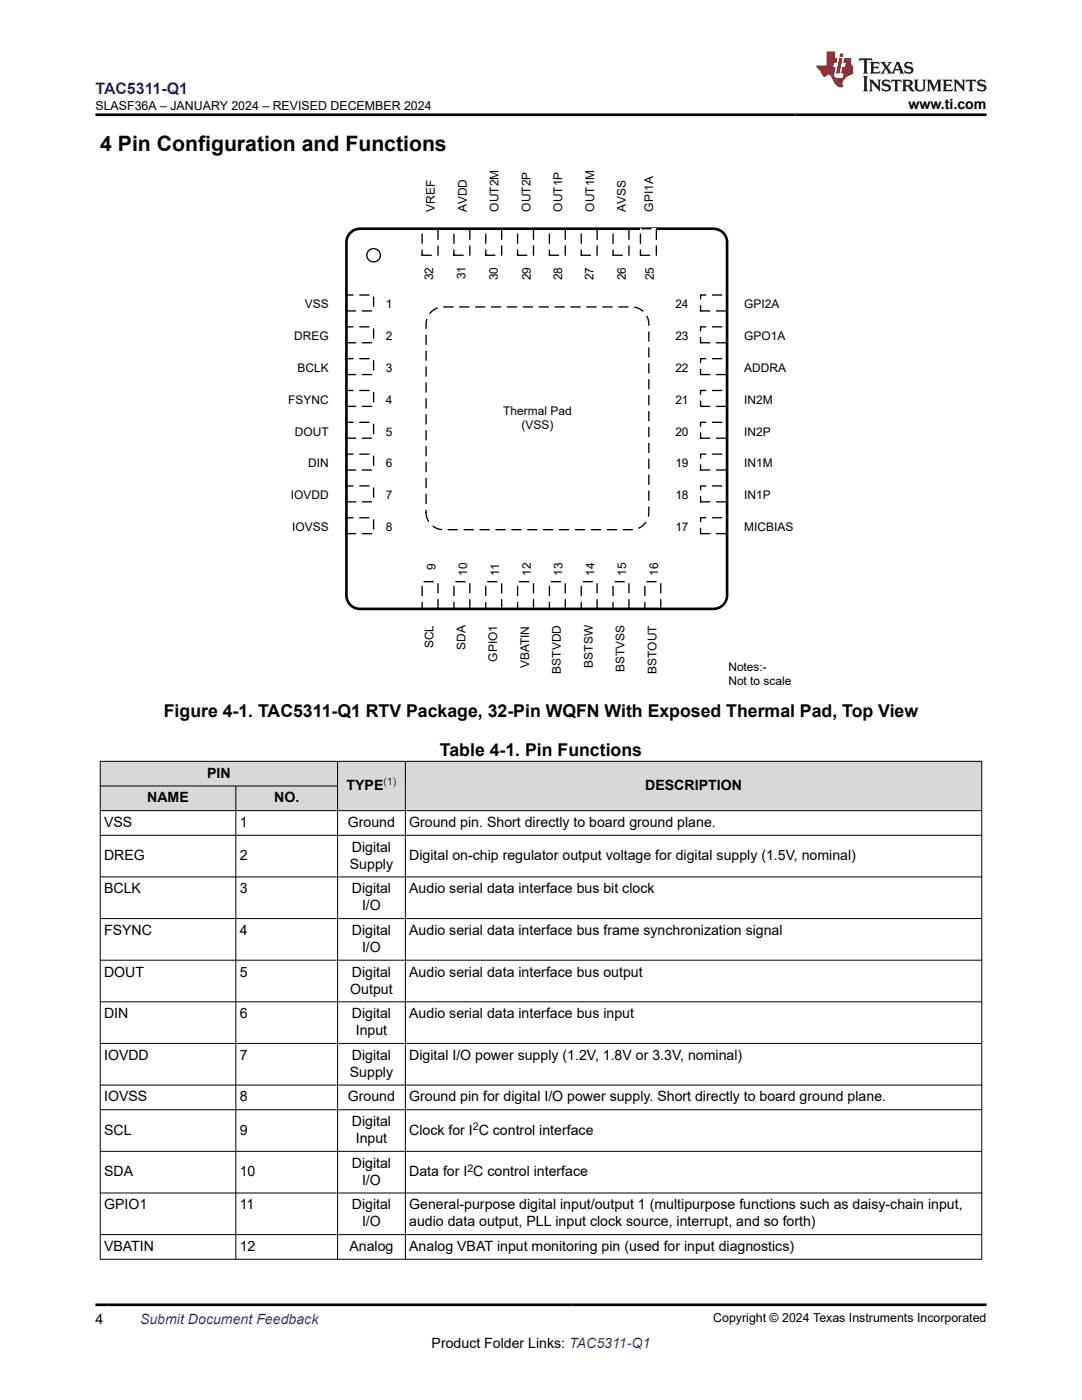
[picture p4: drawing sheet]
<svg xmlns="http://www.w3.org/2000/svg" width="216mm" height="279mm" viewBox="0 0 216 279" stroke-linecap="round" stroke-linejoin="round" font-family="sans-serif">
<defs><g id="words">
<text font-size="4.2" x="20" y="30.2">4 Pin Configuration and Functions</text>
<g font-size="3.5">
<text x="32.7" y="143">Figure 4-1. TAC5311-Q1 RTV Package, 32-Pin WQFN With Exposed Thermal Pad, Top View</text>
<text x="87.8" y="150.8">Table 4-1. Pin Functions</text>
</g>
<text font-size="3.2" fill="#00f" x="19.1" y="18.7">TAC5311-Q1</text>
<g font-size="2.8">
<text x="181.3" y="21.8">www.ti.com</text>
<text x="41.3" y="155.2">PIN</text>
<text x="29.4" y="160.1">NAME</text>
<text x="54.7" y="160.1">NO.</text>
<text x="69.1" y="157.7">TYPE</text>
<text x="128.8" y="157.7">DESCRIPTION</text>
<text x="20.8" y="165.1">VSS</text>
<text x="47.8" y="165.1">1</text>
<text x="69.4" y="165.1">Ground</text>
<text x="81.7" y="165.1">Ground pin. Short directly to board ground plane.</text>
<text x="20.8" y="171.7">DREG</text>
<text x="47.8" y="171.7">2</text>
<text x="69.8" y="173.4">Supply</text>
<text x="70.2" y="170">Digital</text>
<text x="81.7" y="171.7">Digital on-chip regulator output voltage for digital supply (1.5V, nominal)</text>
<text x="20.8" y="178.3">BCLK</text>
<text x="47.8" y="178.3">3</text>
<text x="70.2" y="178.3">Digital</text>
<text x="81.7" y="178.3">Audio serial data interface bus bit clock</text>
<text x="72.2" y="181.7">I/O</text>
<text x="20.8" y="186.6">FSYNC</text>
<text x="47.8" y="186.6">4</text>
<text x="70.2" y="186.6">Digital</text>
<text x="72.2" y="190">I/O</text>
<text x="81.7" y="186.6">Audio serial data interface bus frame synchronization signal</text>
<text x="20.8" y="194.9">DOUT</text>
<text x="47.8" y="194.9">5</text>
<text x="70.2" y="194.9">Digital</text>
<text x="81.7" y="194.9">Audio serial data interface bus output</text>
<text x="20.8" y="203.2">DIN</text>
<text x="47.8" y="203.2">6</text>
<text x="69.9" y="198.3">Output</text>
<text x="70.2" y="203.2">Digital</text>
<text x="81.7" y="203.2">Audio serial data interface bus input</text>
<text x="71" y="206.6">Input</text>
<text x="20.8" y="211.5">IOVDD</text>
<text x="47.8" y="211.5">7</text>
<text x="69.8" y="214.9">Supply</text>
<text x="70.2" y="211.5">Digital</text>
<text x="81.7" y="211.5">Digital I/O power supply (1.2V, 1.8V or 3.3V, nominal)</text>
<text x="20.8" y="219.8">IOVSS</text>
<text x="47.8" y="219.8">8</text>
<text x="69.4" y="219.8">Ground</text>
<text x="81.7" y="219.8">Ground pin for digital I/O power supply. Short directly to board ground plane.</text>
<text x="20.8" y="226.4">SCL</text>
<text x="47.8" y="226.4">9</text>
<text x="70.2" y="224.7">Digital</text>
<text x="81.7" y="226.4">Clock for I C control interface</text>
<text x="70.2" y="233.1">Digital</text>
<text x="71" y="228.1">Input</text>
<text x="20.8" y="234.7">SDA</text>
<text x="47.8" y="234.7">10</text>
<text x="72.2" y="236.4">I/O</text>
<text x="81.7" y="234.7">Data for I C control interface</text>
<text x="20.8" y="241.4">GPIO1</text>
<text x="47.8" y="241.4">11</text>
<text x="70.2" y="241.4">Digital</text>
<text x="72.2" y="244.7">I/O</text>
<text x="81.7" y="241.4">General-purpose digital input/output 1 (multipurpose functions such as daisy-chain input,</text>
<text x="81.7" y="244.7">audio data output, PLL input clock source, interrupt, and so forth)</text>
<text x="20.8" y="249.7">VBATIN</text>
<text x="47.8" y="249.7">12</text>
<text x="69.7" y="249.7">Analog</text>
<text x="81.7" y="249.7">Analog VBAT input monitoring pin (used for input diagnostics)</text>
<text x="19" y="264.2">4</text>
<text x="86.1" y="269">Product Folder Links: TAC5311-Q1</text>
</g>
<text font-size="2.8" fill="#00f" x="27.9" y="264.2">Submit Document Feedback</text>
<g font-size="2.5">
<text x="19.1" y="21.9">SLASF36A – JANUARY 2024 – REVISED DECEMBER 2024</text>
<text x="142.3" y="263.9">Copyright © 2024 Texas Instruments Incorporated</text>
</g>
<g font-size="2.4">
<text x="86.8" y="42.2" transform="rotate(-90 86.8 42.2)">VREF</text>
<text x="93.1" y="42.2" transform="rotate(-90 93.1 42.2)">AVDD</text>
<text x="99.5" y="42.2" transform="rotate(-90 99.5 42.2)">OUT2M</text>
<text x="105.8" y="42.2" transform="rotate(-90 105.8 42.2)">OUT2P</text>
<text x="112.2" y="42.2" transform="rotate(-90 112.2 42.2)">OUT1P</text>
<text x="118.5" y="42.2" transform="rotate(-90 118.5 42.2)">OUT1M</text>
<text x="124.9" y="42.2" transform="rotate(-90 124.9 42.2)">AVSS</text>
<text x="130.3" y="42.2" transform="rotate(-90 130.3 42.2)">GPI1A</text>
<text x="86.4" y="56" transform="rotate(-90 86.4 56)">32</text>
<text x="92.9" y="55.8" transform="rotate(-90 92.9 55.8)">31</text>
<text x="99.4" y="56" transform="rotate(-90 99.4 56)">30</text>
<text x="105.9" y="56" transform="rotate(-90 105.9 56)">29</text>
<text x="112.2" y="56" transform="rotate(-90 112.2 56)">28</text>
<text x="118.4" y="56" transform="rotate(-90 118.4 56)">27</text>
<text x="124.9" y="56" transform="rotate(-90 124.9 56)">26</text>
<text x="130.4" y="56" transform="rotate(-90 130.4 56)">25</text>
<text x="60.8" y="61.5">VSS</text>
<text x="77" y="61.5">1</text>
<text x="134.8" y="61.5">24</text>
<text x="148.5" y="61.5">GPI2A</text>
<text x="58.7" y="67.9">DREG</text>
<text x="77" y="67.9">2</text>
<text x="134.8" y="67.9">23</text>
<text x="148.5" y="67.9">GPO1A</text>
<text x="59.4" y="74.2">BCLK</text>
<text x="77" y="74.2">3</text>
<text x="134.8" y="74.2">22</text>
<text x="148.5" y="74.2">ADDRA</text>
<text x="57.5" y="80.6">FSYNC</text>
<text x="77" y="80.6">4</text>
<text x="100.4" y="82.8">Thermal Pad</text>
<text x="134.8" y="80.6">21</text>
<text x="148.5" y="80.6">IN2M</text>
<text x="58.9" y="86.9">DOUT</text>
<text x="77" y="86.9">5</text>
<text x="104.1" y="85.6">(VSS)</text>
<text x="134.8" y="86.9">20</text>
<text x="148.5" y="86.9">IN2P</text>
<text x="61.5" y="93.3">DIN</text>
<text x="77" y="93.3">6</text>
<text x="134.8" y="93.3">19</text>
<text x="148.5" y="93.3">IN1M</text>
<text x="58.1" y="99.6">IOVDD</text>
<text x="77" y="99.6">7</text>
<text x="134.8" y="99.6">18</text>
<text x="148.5" y="99.6">IN1P</text>
<text x="58.3" y="106">IOVSS</text>
<text x="77" y="106">8</text>
<text x="134.8" y="106">17</text>
<text x="148.5" y="106">MICBIAS</text>
<text x="86.9" y="113.7" transform="rotate(-90 86.9 113.7)">9</text>
<text x="93.2" y="114.9" transform="rotate(-90 93.2 114.9)">10</text>
<text x="99.6" y="114.9" transform="rotate(-90 99.6 114.9)">11</text>
<text x="105.9" y="114.9" transform="rotate(-90 105.9 114.9)">12</text>
<text x="112.3" y="114.9" transform="rotate(-90 112.3 114.9)">13</text>
<text x="118.6" y="114.9" transform="rotate(-90 118.6 114.9)">14</text>
<text x="125" y="114.9" transform="rotate(-90 125 114.9)">15</text>
<text x="131.3" y="114.9" transform="rotate(-90 131.3 114.9)">16</text>
<text x="86.5" y="129.4" transform="rotate(-90 86.5 129.4)">SCL</text>
<text x="92.9" y="129.7" transform="rotate(-90 92.9 129.7)">SDA</text>
<text x="99.2" y="132.1" transform="rotate(-90 99.2 132.1)">GPIO1</text>
<text x="105.6" y="133.4" transform="rotate(-90 105.6 133.4)">VBATIN</text>
<text x="111.9" y="134.4" transform="rotate(-90 111.9 134.4)">BSTVDD</text>
<text x="118.3" y="133.2" transform="rotate(-90 118.3 133.2)">BSTSW</text>
<text x="124.6" y="134.2" transform="rotate(-90 124.6 134.2)">BSTVSS</text>
<text x="131" y="134.4" transform="rotate(-90 131 134.4)">BSTOUT</text>
<text x="145.3" y="133.9">Notes:-</text>
<text x="145.3" y="136.8">Not to scale</text>
</g>
<text font-size="2.1" fill="#00f" x="76.5" y="156.7">(1)</text>
<g font-size="2.1">
<text x="94.4" y="225.5">2</text>
<text x="93.3" y="233.8">2</text>
</g>
</g></defs>
<path d="M84.2 45.6h3.2v5.3h-3.2z" fill="none" stroke="#000" stroke-width=".26" stroke-dasharray="1.9 1.3"/>
<path d="M84.2 116.1h3.2v5.4h-3.2z" fill-rule="evenodd" fill="#fff"/>
<path d="M84.2 116.1h3.2v5.4h-3.2z" fill="none" stroke="#000" stroke-width=".26" stroke-dasharray="1.9 1.3"/>
<path d="M69.1 58.9h5.4v3.2h-5.4z" fill-rule="evenodd" fill="#fff"/>
<path d="M69.1 58.9h5.4v3.2h-5.4z" fill="none" stroke="#000" stroke-width=".26" stroke-dasharray="1.9 1.3"/>
<path d="M139.8 58.9h5.3v3.2h-5.3z" fill-rule="evenodd" fill="#fff"/>
<path d="M139.8 58.9h5.3v3.2h-5.3z" fill="none" stroke="#000" stroke-width=".26" stroke-dasharray="1.9 1.3"/>
<path d="M90.6 45.6h3.2v5.3h-3.2z" fill-rule="evenodd" fill="#fff"/>
<path d="M90.6 45.6h3.2v5.3h-3.2z" fill="none" stroke="#000" stroke-width=".26" stroke-dasharray="1.9 1.3"/>
<path d="M90.6 116.1h3.2v5.4h-3.2z" fill-rule="evenodd" fill="#fff"/>
<path d="M90.6 116.1h3.2v5.4h-3.2z" fill="none" stroke="#000" stroke-width=".26" stroke-dasharray="1.9 1.3"/>
<path d="M69.1 65.2h5.4v3.2h-5.4z" fill-rule="evenodd" fill="#fff"/>
<path d="M69.1 65.2h5.4v3.2h-5.4z" fill="none" stroke="#000" stroke-width=".26" stroke-dasharray="1.9 1.3"/>
<path d="M139.8 65.2h5.3v3.2h-5.3z" fill-rule="evenodd" fill="#fff"/>
<path d="M139.8 65.2h5.3v3.2h-5.3z" fill="none" stroke="#000" stroke-width=".26" stroke-dasharray="1.9 1.3"/>
<path d="M96.9 45.6h3.2v5.3h-3.2z" fill-rule="evenodd" fill="#fff"/>
<path d="M96.9 45.6h3.2v5.3h-3.2z" fill="none" stroke="#000" stroke-width=".26" stroke-dasharray="1.9 1.3"/>
<path d="M96.9 116.1h3.2v5.4h-3.2z" fill-rule="evenodd" fill="#fff"/>
<path d="M96.9 116.1h3.2v5.4h-3.2z" fill="none" stroke="#000" stroke-width=".26" stroke-dasharray="1.9 1.3"/>
<path d="M69.1 71.6h5.4v3.2h-5.4z" fill-rule="evenodd" fill="#fff"/>
<path d="M69.1 71.6h5.4v3.2h-5.4z" fill="none" stroke="#000" stroke-width=".26" stroke-dasharray="1.9 1.3"/>
<path d="M139.8 71.6h5.3v3.2h-5.3z" fill-rule="evenodd" fill="#fff"/>
<path d="M139.8 71.6h5.3v3.2h-5.3z" fill="none" stroke="#000" stroke-width=".26" stroke-dasharray="1.9 1.3"/>
<path d="M103.3 45.6h3.2v5.3h-3.2z" fill-rule="evenodd" fill="#fff"/>
<path d="M103.3 45.6h3.2v5.3h-3.2z" fill="none" stroke="#000" stroke-width=".26" stroke-dasharray="1.9 1.3"/>
<path d="M103.3 116.1h3.2v5.4h-3.2z" fill-rule="evenodd" fill="#fff"/>
<path d="M103.3 116.1h3.2v5.4h-3.2z" fill="none" stroke="#000" stroke-width=".26" stroke-dasharray="1.9 1.3"/>
<path d="M69.1 77.9h5.4v3.2h-5.4z" fill-rule="evenodd" fill="#fff"/>
<path d="M69.1 77.9h5.4v3.2h-5.4z" fill="none" stroke="#000" stroke-width=".26" stroke-dasharray="1.9 1.3"/>
<path d="M139.8 77.9h5.3v3.2h-5.3z" fill-rule="evenodd" fill="#fff"/>
<path d="M139.8 77.9h5.3v3.2h-5.3z" fill="none" stroke="#000" stroke-width=".26" stroke-dasharray="1.9 1.3"/>
<path d="M109.6 45.6h3.2v5.3h-3.2z" fill-rule="evenodd" fill="#fff"/>
<path d="M109.6 45.6h3.2v5.3h-3.2z" fill="none" stroke="#000" stroke-width=".26" stroke-dasharray="1.9 1.3"/>
<path d="M109.6 116.1h3.2v5.4h-3.2z" fill-rule="evenodd" fill="#fff"/>
<path d="M109.6 116.1h3.2v5.4h-3.2z" fill="none" stroke="#000" stroke-width=".26" stroke-dasharray="1.9 1.3"/>
<path d="M69.1 84.3h5.4v3.2h-5.4z" fill-rule="evenodd" fill="#fff"/>
<path d="M69.1 84.3h5.4v3.2h-5.4z" fill="none" stroke="#000" stroke-width=".26" stroke-dasharray="1.9 1.3"/>
<path d="M139.8 84.3h5.3v3.2h-5.3z" fill-rule="evenodd" fill="#fff"/>
<path d="M139.8 84.3h5.3v3.2h-5.3z" fill="none" stroke="#000" stroke-width=".26" stroke-dasharray="1.9 1.3"/>
<path d="M116 45.6h3.2v5.3h-3.2z" fill-rule="evenodd" fill="#fff"/>
<path d="M116 45.6h3.2v5.3h-3.2z" fill="none" stroke="#000" stroke-width=".26" stroke-dasharray="1.9 1.3"/>
<path d="M116 116.1h3.2v5.4h-3.2z" fill-rule="evenodd" fill="#fff"/>
<path d="M116 116.1h3.2v5.4h-3.2z" fill="none" stroke="#000" stroke-width=".26" stroke-dasharray="1.9 1.3"/>
<path d="M69.1 90.6h5.4v3.2h-5.4z" fill-rule="evenodd" fill="#fff"/>
<path d="M69.1 90.6h5.4v3.2h-5.4z" fill="none" stroke="#000" stroke-width=".26" stroke-dasharray="1.9 1.3"/>
<path d="M139.8 90.6h5.3v3.2h-5.3z" fill-rule="evenodd" fill="#fff"/>
<path d="M139.8 90.6h5.3v3.2h-5.3z" fill="none" stroke="#000" stroke-width=".26" stroke-dasharray="1.9 1.3"/>
<path d="M122.3 45.6h3.2v5.3h-3.2z" fill-rule="evenodd" fill="#fff"/>
<path d="M122.3 45.6h3.2v5.3h-3.2z" fill="none" stroke="#000" stroke-width=".26" stroke-dasharray="1.9 1.3"/>
<path d="M122.3 116.1h3.2v5.4h-3.2z" fill-rule="evenodd" fill="#fff"/>
<path d="M122.3 116.1h3.2v5.4h-3.2z" fill="none" stroke="#000" stroke-width=".26" stroke-dasharray="1.9 1.3"/>
<path d="M69.1 97h5.4v3.2h-5.4z" fill-rule="evenodd" fill="#fff"/>
<path d="M69.1 97h5.4v3.2h-5.4z" fill="none" stroke="#000" stroke-width=".26" stroke-dasharray="1.9 1.3"/>
<path d="M139.8 97h5.3v3.2h-5.3z" fill-rule="evenodd" fill="#fff"/>
<path d="M139.8 97h5.3v3.2h-5.3z" fill="none" stroke="#000" stroke-width=".26" stroke-dasharray="1.9 1.3"/>
<path d="M128.7 116.1h3.2v5.4h-3.2z" fill-rule="evenodd" fill="#fff"/>
<path d="M128.7 116.1h3.2v5.4h-3.2z" fill="none" stroke="#000" stroke-width=".26" stroke-dasharray="1.9 1.3"/>
<path d="M69.1 103.3h5.4v3.2h-5.4z" fill-rule="evenodd" fill="#fff"/>
<path d="M69.1 103.3h5.4v3.2h-5.4z" fill="none" stroke="#000" stroke-width=".26" stroke-dasharray="1.9 1.3"/>
<path d="M139.8 103.3h5.3v3.2h-5.3z" fill-rule="evenodd" fill="#fff"/>
<path d="M139.8 103.3h5.3v3.2h-5.3z" fill="none" stroke="#000" stroke-width=".26" stroke-dasharray="1.9 1.3"/>
<circle cx="74.6" cy="50.9" r="1.34" fill="none" stroke="#000" stroke-width=".26"/>
<path d="M69.9 46.4l.7-.5 1.2-.3h70.6a2.71 2.71 0 0 1 2.7 2.8v70.4a2.71 2.71 0 0 1-2.7 2.7h-70.6a2.71 2.71 0 0 1-2.7-2.7v-70.4l.3-1.3z" fill="none" stroke="#000" stroke-width=".53"/>
<path d="M86 62.3a3.4 3.4 0 0 1 2.4-1h37.7a3.4 3.4 0 0 1 3.4 3.4v37.6a3.4 3.4 0 0 1-3.4 3.4h-37.7a3.4 3.4 0 0 1-3.4-3.4v-37.6a3.4 3.4 0 0 1 1-2.4z" fill-rule="evenodd" fill="#fff"/>
<path d="M86 62.3a3.4 3.4 0 0 1 2.4-1h37.7a3.4 3.4 0 0 1 3.4 3.4v37.6a3.4 3.4 0 0 1-3.4 3.4h-37.7a3.4 3.4 0 0 1-3.4-3.4v-37.6a3.4 3.4 0 0 1 1-2.4z" fill="none" stroke="#000" stroke-width=".26" stroke-dasharray="1.9 1.3"/>
<path d="M127.8 45.6h3.2v5.3h-3.2z" fill-rule="evenodd" fill="#fff"/>
<path d="M127.8 45.6h3.2v5.3h-3.2z" fill="none" stroke="#000" stroke-width=".26" stroke-dasharray="1.9 1.3"/>
<g fill="#d8d8d8">
<path d="M20 151.9h175.9v5h-175.9z" fill-rule="evenodd"/>
<path d="M20.1 152h47.2v4.8h-47.2z" fill-rule="evenodd"/>
<path d="M67.4 152h13.4v9.7h-13.4z" fill-rule="evenodd"/>
<path d="M81 152h114.8v9.7h-114.8z" fill-rule="evenodd"/>
<path d="M20.1 156.9h26.9v4.8h-26.9z" fill-rule="evenodd"/>
<path d="M47.1 156.9h20.2v4.8h-20.2z" fill-rule="evenodd"/>
</g>
<g fill="none" stroke="#000" stroke-width=".2">
<path d="M19.9 151.9h176.1M19.9 156.9h47.5M20 151.9v99.5M47.1 156.9v94.5M67.4 151.9v99.5M80.9 151.9v99.5M195.9 151.9v99.5M19.9 166.7h176.1M19.9 175h176.1M196 161.8h-176.1M19.9 183.3h176.1M19.9 191.6h176.1"/>
<path d="M19.9 199.9h176.1M19.9 208.2h176.1M19.9 216.6h176.1M19.9 221.5h176.1M19.9 229.8h176.1M19.9 238.1h176.1M19.9 246.4h176.1M19.9 251.3h176.1"/>
</g>
<path d="M171.5 11.6l-.2 .6 .5-.2h.6v.1v2.2l-.2 .4h1l-.2-.4v-2.2v-.1h.5l.6 .2-.2-.6zM173.6 12.4l.2 .3v1.6l-.2 .4h1.9l.1-.6a1.08 1.08 0 0 1-1.3 .2v-.7h.6l.4 .2v-.7l-.4 .2h-.6v-.5l.2-.2a1 1 0 0 1 1 .3l-.1-.5zM175.7 12.4l.9 1.1-1 1.2h.9l-.2-.2 .5-.8 .4 .8-.2 .2h1.6l-.2-.2 .2-.5h.9l.1 .5-.1 .2h.9l-.2-.4-.8-1.9h-.5l-.9 2.1-.9-1.1 .9-1h-.8l.2 .2-.4 .6-.4-.6 .2-.2zM179 12.8l.4 1h-.7zM180.7 12.5a.65 .65 0 0 0-.2 .7 .65 .65 0 0 0 .6 .5l.6 .1 .1 .3a.79 .79 0 0 1-.7 .4 .79 .79 0 0 1-.7-.5l.1 .7 .2-.1a.93 .93 0 0 0 1.1 0 .93 .93 0 0 0 .4-.9 1.46 1.46 0 0 0-1.2-.6l-.1-.3a1.09 1.09 0 0 1 1.2 .2l-.2-.6-.1 .1-.5-.2zM172.2 15.2l.2 .4v2.2l-.2 .4h1l-.2-.4v-2.2l.2-.4zM173.4 15.9l.2 .4v1.5l-.2 .4h.8l-.3-.4 .1-1.3 1.6 1.8v-2l.2-.4h-.7l.1 .2 .1 1.1-1.2-1.3zM176.2 16a.65 .65 0 0 0-.2 .8 .65 .65 0 0 0 .6 .4l.6 .2 .1 .2a.79 .79 0 0 1-.7 .4 .79 .79 0 0 1-.7-.5l.1 .7 .2-.1a.93 .93 0 0 0 1.1 .1 .93 .93 0 0 0 .4-1 1.46 1.46 0 0 0-1.2-.5l-.1-.4a1.09 1.09 0 0 1 1.2 .2l-.1-.6-.2 .1-.5-.1zM177.9 15.9l-.1 .6a.63 .63 0 0 1 .8-.3v1.6l-.3 .4h1l-.2-.4v-1.6a.66 .66 0 0 1 .8 .3l-.1-.6zM180 15.9l.2 .4v1.5l-.2 .4h1l-.2-.2-.1-.7h.5l.1 .2a.79 .79 0 0 0 1.2 .6l-1-.9a.61 .61 0 0 0 .6-.6 .61 .61 0 0 0-.5-.7zM180.8 16.2h.1a.47 .47 0 0 1 .5 .1 .47 .47 0 0 1 .1 .5l-.1 .1-.7 .1zM182.3 15.9l.2 .2a2.27 2.27 0 0 0 .4 2 1.04 1.04 0 0 0 1.7-.7v-1.3l.2-.2h-.8l.2 .4v1.1a.6 .6 0 0 1-.6 .6 .6 .6 0 0 1-.6-.6v-1.1l.3-.4zM184.9 15.9l.2 .4v1.5l-.2 .4h.8l-.3-.4v-1.4l.9 1.9 .9-1.9v1.4l-.3 .4h1l-.2-.4v-1.5l.2-.4h-.8l-.7 1.5-.6-1.5zM188.1 15.9l.2 .4v1.5l-.2 .4h1.9l.1-.6a1.09 1.09 0 0 1-1.3 .2v-.7h.6l.4 .2v-.6l-.4 .2h-.6v-.6l.2-.1a1.01 1.01 0 0 1 1 .3l-.1-.6zM190.2 15.9l.3 .4v1.5l-.3 .4h.8l-.2-.4v-1.3l1.6 1.8v-2l.2-.4h-.7l.2 .2v1.1l-1.2-1.3zM192.8 15.9l-.1 .6a.63 .63 0 0 1 .8-.3v1.6l-.3 .4h1l-.2-.4v-1.6a.66 .66 0 0 1 .8 .3l-.1-.6zM195.2 16a.65 .65 0 0 0-.2 .8 .65 .65 0 0 0 .6 .4l.6 .2 .2 .2a.79 .79 0 0 1-.7 .4 .79 .79 0 0 1-.7-.5l.1 .7 .2-.1a.93 .93 0 0 0 1 .1 .93 .93 0 0 0 .5-1 1.46 1.46 0 0 0-1.3-.5v-.4a1.09 1.09 0 0 1 1.2 .2l-.2-.6-.2 .1-.5-.1z" fill="#231f20"/>
<path d="M164.9 10.3v2.7h-2l.1 .4 .8 1a.95 .95 0 0 0 1 .9 .59 .59 0 0 1 .5-.4 .59 .59 0 0 1 .5 .3l.4 .8a1.59 1.59 0 0 0 2.1 1.4 1.61 1.61 0 0 1 1-2.3l1-.3-.1-1.5a1.59 1.59 0 0 1-.3-1.7h-1.5l-.2 .9h.6l-.2 .9h-.5l-.2 .9v.3l.4 .1-.1 .9h-.7a.73 .73 0 0 1-1-.7l.3-1.5h-.5l.1-.9h.5l.2-.9h-.5v-1.3zM167.4 11.6l-.6 3.1h.7l.6-3.1zM167.6 10.7l-.1 .6h.7l.1-.6z" fill="#ed1c24"/>
<path d="M19 22.9h177.8M19 260.4h177.8" fill="none" stroke="#000" stroke-width=".53"/>
<use href="#words"/>
</svg>
